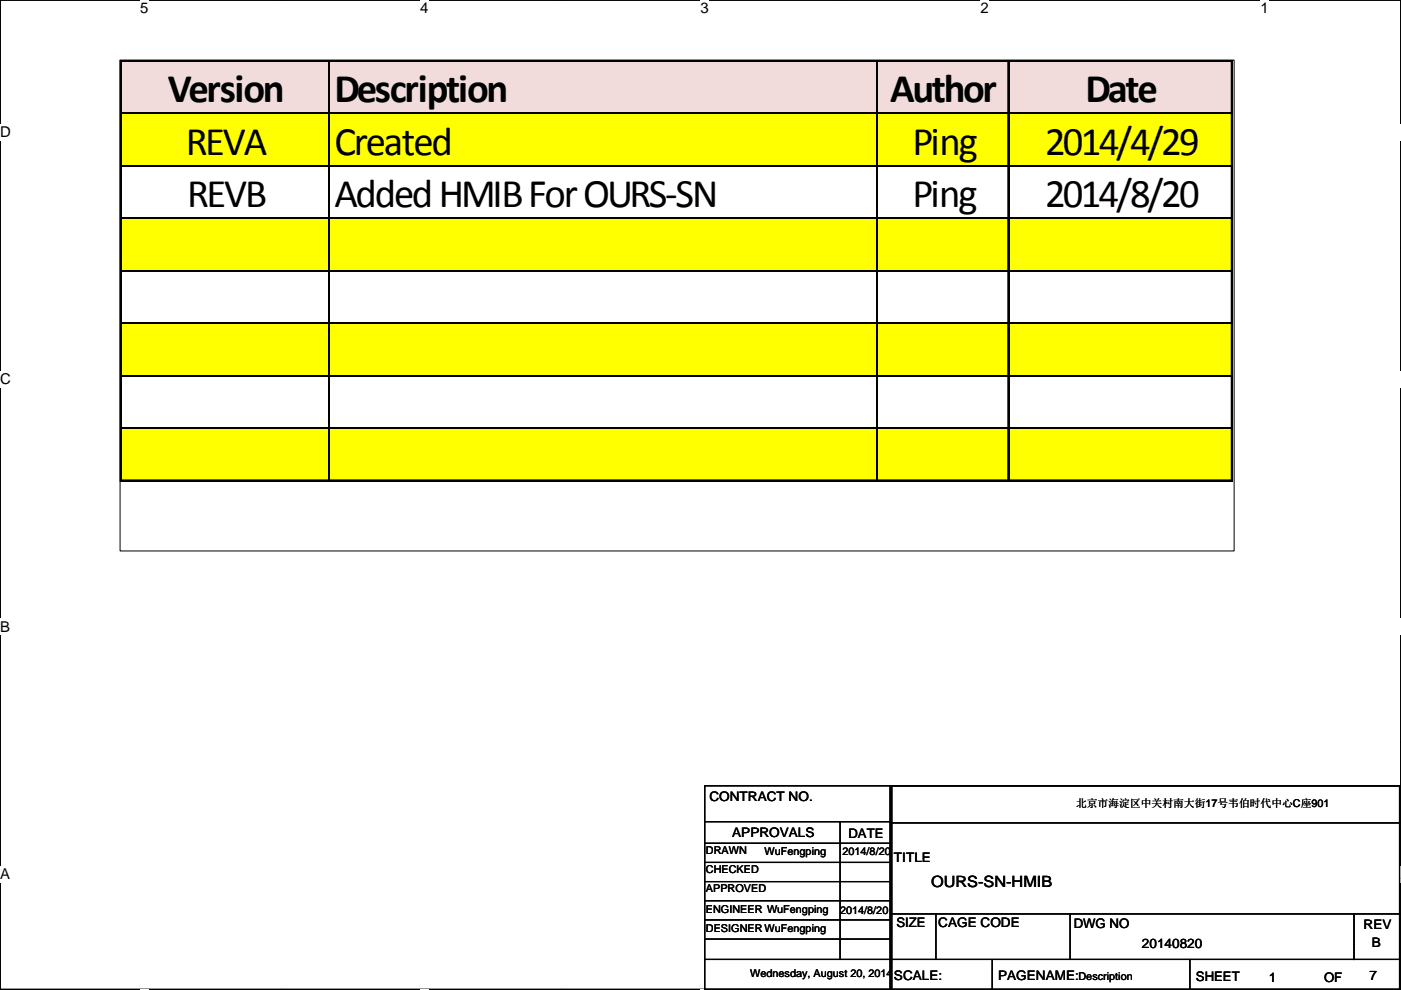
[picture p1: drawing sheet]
<svg xmlns="http://www.w3.org/2000/svg" width="297mm" height="210mm" viewBox="0 0 297 210" stroke-linecap="round" stroke-linejoin="round" font-family="sans-serif">
<defs><g id="words">
<g font-size="8.6">
<text x="35.6" y="21.7">Version</text>
<text x="70.9" y="21.7">Description</text>
<text x="188.7" y="21.7">Author</text>
<text x="230.1" y="21.7">Date</text>
<text x="39.4" y="32.8">REVA</text>
<text x="70.9" y="32.8">Created</text>
<text x="193.5" y="32.8">Ping</text>
<text x="221.6" y="32.8">2014/4/29</text>
<text x="39.7" y="43.9">REVB</text>
<text x="70.9" y="43.9">AddedHMIBForOURS‐SN</text>
<text x="193.5" y="43.9">Ping</text>
<text x="221.6" y="43.9">2014/8/20</text>
</g>
<text font-size="3.3" x="197.4" y="188.2">OURS-SN-HMIB</text>
<g font-size="3.2">
<text x="29.7" y="2.9">5</text>
<text x="89.1" y="2.9">4</text>
<text x="148.5" y="2.9">3</text>
<text x="207.9" y="2.9">2</text>
<text x="267.3" y="2.9">1</text>
<text x=".1" y="29.1">D</text>
<text x=".1" y="81.5">C</text>
<text x=".1" y="134">B</text>
<text x=".1" y="186.4">A</text>
<text x="297" y="186.4">A</text>
</g>
<g font-size="2.8">
<text x="150.4" y="169.9">CONTRACT NO.</text>
<text x="155.3" y="177.5">APPROVALS</text>
<text x="179.9" y="177.8">DATE</text>
<text x="189.5" y="182.9">TITLE</text>
<text x="190.1" y="196.6">SIZE</text>
<text x="198.9" y="196.6">CAGE CODE</text>
<text x="227.6" y="196.8">DWG NO</text>
<text x="289.1" y="197.1">REV</text>
<text x="242.1" y="201.2">20140820</text>
<text x="290.9" y="200.9">B</text>
<text x="189.5" y="207.8">SCALE:</text>
<text x="211.6" y="207.8">PAGENAME:</text>
<text x="253.6" y="208">SHEET</text>
<text x="269" y="208.3">1</text>
<text x="280.7" y="208.3">OF</text>
<text x="290.4" y="207.8">7</text>
</g>
<g font-size="2.3">
<text x="228.2" y="171.3">北京市海淀区中关村南大街17号韦伯时代中心C座901</text>
<text x="149.7" y="181.2">DRAWN</text>
<text x="149.7" y="185.2">CHECKED</text>
<text x="162.1" y="181.4">WuFengping</text>
<text x="178.6" y="181.4">2014/8/20</text>
<text x="149.7" y="189.3">APPROVED</text>
<text x="149.7" y="193.6">ENGINEER WuFengping</text>
<text x="149.7" y="197.7">DESIGNER WuFengping</text>
<text x="178.1" y="193.9">2014/8/20</text>
<text x="159.1" y="207.3">Wednesday, August 20, 2014</text>
<text x="228.7" y="207.8">Description</text>
</g>
</g></defs>
<path d="M.1 0h296.9v209.8h-296.9z" fill="none" stroke="#000" stroke-width=".25"/>
<g fill="#fff">
<path d="M29.7 0h1.8v3.6h-1.8z"/>
<path d="M29.7 209.8l1.8 .1z"/>
</g>
<path d="M59.4 0h.1M59.4 209.8h.1" fill="none" stroke="#000" stroke-width=".25"/>
<g fill="#fff">
<path d="M89.1 0h1.8v3.6h-1.8z"/>
<path d="M89.1 209.8l1.8 .1z"/>
</g>
<path d="M118.8 0h.1M118.8 209.8h.1" fill="none" stroke="#000" stroke-width=".25"/>
<g fill="#fff">
<path d="M148.5 0h1.8v3.6h-1.8z"/>
<path d="M148.5 209.8l1.8 .1z"/>
</g>
<path d="M178.2 0h.1M178.2 209.8h.1" fill="none" stroke="#000" stroke-width=".25"/>
<g fill="#fff">
<path d="M207.9 0h1.7v3.6h-1.7z"/>
<path d="M207.9 209.8l1.7 .1z"/>
</g>
<path d="M237.6 0h.1M237.6 209.8h.1" fill="none" stroke="#000" stroke-width=".25"/>
<g fill="#fff">
<path d="M267.3 0h1.7v3.6h-1.7z"/>
<path d="M267.3 209.8l1.7 .1z"/>
<path d="M.1 26.3h2.2v3.5h-2.2z"/>
<path d="M297 26.3v3.5z"/>
<path d="M.1 78.7h2.2v3.5h-2.2z"/>
<path d="M297 78.7v3.5z"/>
</g>
<path d="M.1 52.5h.1M297 52.5h.1" fill="none" stroke="#000" stroke-width=".25"/>
<g fill="#fff">
<path d="M.1 131.2h2.1v3.5h-2.1z"/>
<path d="M297 131.2v3.5z"/>
</g>
<path d="M.1 104.9h.1M297 104.9h.1" fill="none" stroke="#000" stroke-width=".25"/>
<g fill="#fff">
<path d="M0 183.6h2.2v3.5h-2.2z"/>
<path d="M297 183.6v3.5z"/>
</g>
<path d="M.1 157.4h.1M297 157.4h.1" fill="none" stroke="#000" stroke-width=".25"/>
<path d="M25.5 12.8h236.2v104.1h-236.2z" fill="#fff"/>
<path d="M25.5 12.7h236.2v104.2h-236.2z" fill="none" stroke="#000" stroke-width=".21"/>
<path d="M25.8 13.1h235.6v11.1h-235.6z" fill="#f2dcdb"/>
<path d="M261 13.1h.4v11.1h-.4z" fill="#fff"/>
<path d="M25.8 23.9h235.6v11.5h-235.6z" fill="#ff0"/>
<g fill="#fff">
<path d="M261 23.9h.4v11.5h-.4z"/>
<path d="M25.8 35h235.6v11.5h-235.6z"/>
</g>
<path d="M25.8 46.1h235.6v11.5h-235.6z" fill="#ff0"/>
<g fill="#fff">
<path d="M261 46.1h.4v11.5h-.4z"/>
<path d="M25.8 57.3h235.6v11.5h-235.6z"/>
</g>
<path d="M25.8 68.4h235.6v11.5h-235.6z" fill="#ff0"/>
<g fill="#fff">
<path d="M261 68.4h.4v11.5h-.4z"/>
<path d="M25.8 79.5h235.6v11.5h-235.6z"/>
</g>
<path d="M25.8 90.7h235.6v11.5h-235.6z" fill="#ff0"/>
<g fill="#fff">
<path d="M261 90.7h.4v11.5h-.4z"/>
<path d="M25.8 101.8h235.6v14.7h-235.6z"/>
</g>
<g fill="none" stroke="#000" stroke-width=".21">
<path d="M25.5 12.7v89.5M25.8 12.7h235.6M69.7 13.1v89.1M185.9 13.1v89.1M213.7 13.1v89.1M261 13.1v89.1M25.8 23.9h235.6M25.8 35h235.6M25.8 46.1h235.6M25.8 57.3h235.6M25.8 68.4h235.6M25.8 79.5h235.6"/>
<path d="M25.8 90.7h235.6M25.8 101.8h235.6"/>
</g>
<path d="M25.8 12.9h235.6M25.8 24.1h235.6M25.8 35.2h235.6M25.8 46.3h235.6M25.8 57.5h235.6M25.8 68.6h235.6M25.8 79.7h235.6M25.8 90.9h235.6M25.8 102h235.6" fill="none" stroke="#000" stroke-width=".36"/>
<path d="M25.6 12.7v89.5M69.8 13.1v89.1M186 13.1v89.1M213.8 13.1v89.1M261.2 13.1v89.1" fill="none" stroke="#000" stroke-width=".32"/>
<g fill="none" stroke="#000" stroke-width=".25">
<path d="M149.4 166.7h39.6v43.1h-39.6zM149.4 174.3h39.4M149.4 178.9h39.4M178.1 174.3v29.2M188.8 166.7h107.9v43.1h-107.9zM188.8 166.7h.2v43.1h-.2zM189 174.5h108M296.7 166.7h-107.9v43.1M297 174.5h.1M149.4 182.9h39.4M149.4 187h39.4M149.4 191.1h39.4"/>
<path d="M149.4 195.1h39.4M149.4 199.2h39.4M188.8 193.8h107.9M198.4 193.8v9.7M226.9 193.8v9.7M287.1 193.8v9.7M149.4 203.5h147.3M188.8 209.8h.1M210.4 209.8h.1M210.4 203.5v6.3M252.3 209.8h.1M252.3 203.5v6.3"/>
</g>
<path d="M287.1 193.8v9.7M287.1 203.5h.1" fill="none" stroke="#000" stroke-width=".25" stroke-dasharray="0 .5"/>
<use href="#words"/>
</svg>
